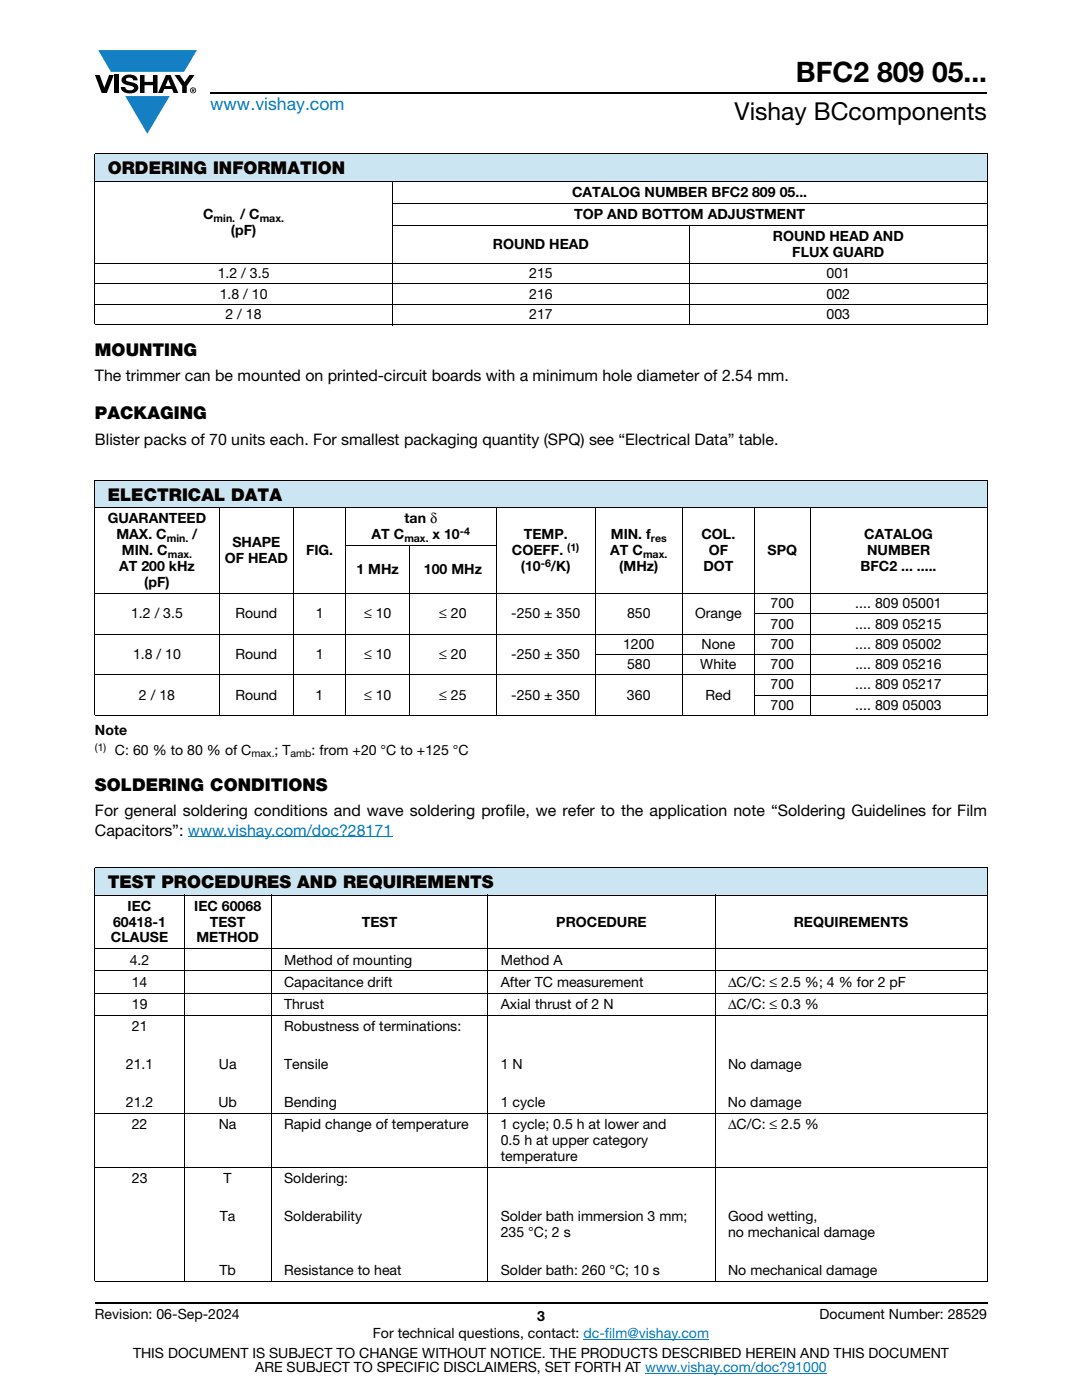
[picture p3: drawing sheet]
<svg xmlns="http://www.w3.org/2000/svg" width="216mm" height="279mm" viewBox="0 0 216 279" stroke-linecap="round" stroke-linejoin="round" font-family="sans-serif">
<defs><g id="words">
<text font-size="5.6" x="158.8" y="16.4">BFC2 809 05...</text>
<text font-size="4.9" x="146.6" y="24">Vishay BCcomponents</text>
<text font-size="3.5" fill="#007ec4" x="42" y="21.9">www.vishay.com</text>
<g font-size="3.5">
<text x="21.5" y="34.8">ORDERING INFORMATION</text>
<text x="18.9" y="71">MOUNTING</text>
<text x="18.9" y="83.7">PACKAGING</text>
<text x="21.5" y="99.9">ELECTRICAL DATA</text>
<text x="18.9" y="157.8">SOLDERING CONDITIONS</text>
<text x="21.5" y="177.2">TEST PROCEDURES AND REQUIREMENTS</text>
</g>
<g font-size="3.2">
<text x="18.9" y="76.1">The trimmer can be mounted on printed-circuit boards with a minimum hole diameter of 2.54 mm.</text>
<text x="18.9" y="88.8">Blister packs of 70 units each. For smallest packaging quantity (SPQ) see “Electrical Data” table.</text>
<text x="18.9" y="162.9">For general soldering conditions and wave soldering profile, we refer to the application note “Soldering Guidelines for Film</text>
<text x="18.9" y="166.8">Capacitors”: www.vishay.com/doc?28171</text>
</g>
<g font-size="2.8">
<text x="114.2" y="39.3">CATALOG NUMBER BFC2 809 05...</text>
<text x="40.6" y="43.7">C</text>
<text x="46.1" y="46.9">(pF)</text>
<text x="47.9" y="43.7">/ C</text>
<text x="114.6" y="43.7">TOP AND BOTTOM ADJUSTMENT</text>
<text x="98.3" y="49.7">ROUND HEAD</text>
<text x="154.2" y="48.1">ROUND HEAD AND</text>
<text x="158.1" y="51.3">FLUX GUARD</text>
<text x="43.4" y="55.5">1.2 / 3.5</text>
<text x="43.8" y="59.6">1.8 / 10</text>
<text x="105.6" y="55.5">215</text>
<text x="105.6" y="59.6">216</text>
<text x="164.9" y="55.5">001</text>
<text x="164.9" y="59.6">002</text>
<text x="45" y="63.7">2 / 18</text>
<text x="105.6" y="63.7">217</text>
<text x="164.9" y="63.7">003</text>
<text x="21.5" y="104.4">GUARANTEED</text>
<text x="23.2" y="107.6">MAX. C</text>
<text x="38.4" y="107.6">/</text>
<text x="74.1" y="107.6">AT C</text>
<text x="80.7" y="104.4">tan δ</text>
<text x="86.3" y="107.6">x 10</text>
<text x="104.5" y="107.6">TEMP.</text>
<text x="121.9" y="107.6">MIN. f</text>
<text x="140" y="107.6">COL.</text>
<text x="172.5" y="107.6">CATALOG</text>
<text x="23.8" y="114">AT 200 kHz</text>
<text x="24.3" y="110.8">MIN. C</text>
<text x="44.9" y="112.4">OF HEAD</text>
<text x="46.4" y="109.2">SHAPE</text>
<text x="61.1" y="110.8">FIG.</text>
<text x="102.2" y="110.8">COEFF.</text>
<text x="103.9" y="114">(10</text>
<text x="109.9" y="114">/K)</text>
<text x="121.8" y="110.8">AT C</text>
<text x="123.6" y="114">(MHz)</text>
<text x="140.4" y="114">DOT</text>
<text x="141.4" y="110.8">OF</text>
<text x="153.2" y="110.8">SPQ</text>
<text x="171.7" y="114">BFC2 ... .....</text>
<text x="173" y="110.8">NUMBER</text>
<text x="28.8" y="117.1">(pF)</text>
<text x="71.1" y="114.6">1 MHz</text>
<text x="84.6" y="114.6">100 MHz</text>
<text x="26.2" y="123.4">1.2 / 3.5</text>
<text x="47" y="123.4">Round</text>
<text x="63" y="123.4">1</text>
<text x="72.6" y="123.4">≤ 10</text>
<text x="87.7" y="123.4">≤ 20</text>
<text x="102" y="123.4">-250 ± 350</text>
<text x="125.1" y="123.4">850</text>
<text x="138.7" y="123.4">Orange</text>
<text x="153.8" y="121.4">700</text>
<text x="153.8" y="125.4">700</text>
<text x="170.7" y="121.4">.... 809 05001</text>
<text x="170.7" y="125.4">.... 809 05215</text>
<text x="26.5" y="131.5">1.8 / 10</text>
<text x="47" y="131.5">Round</text>
<text x="63" y="131.5">1</text>
<text x="72.6" y="131.5">≤ 10</text>
<text x="87.7" y="131.5">≤ 20</text>
<text x="102" y="131.5">-250 ± 350</text>
<text x="124.3" y="129.5">1200</text>
<text x="140" y="129.5">None</text>
<text x="153.8" y="129.5">700</text>
<text x="170.7" y="129.5">.... 809 05002</text>
<text x="125.1" y="133.5">580</text>
<text x="139.7" y="133.5">White</text>
<text x="153.8" y="137.6">700</text>
<text x="153.8" y="133.5">700</text>
<text x="170.7" y="137.6">.... 809 05217</text>
<text x="170.7" y="133.5">.... 809 05216</text>
<text x="27.7" y="139.6">2 / 18</text>
<text x="47" y="139.6">Round</text>
<text x="63" y="139.6">1</text>
<text x="72.6" y="139.6">≤ 10</text>
<text x="87.7" y="139.6">≤ 25</text>
<text x="102" y="139.6">-250 ± 350</text>
<text x="125.1" y="139.6">360</text>
<text x="140.8" y="139.6">Red</text>
<text x="153.8" y="141.7">700</text>
<text x="170.7" y="141.7">.... 809 05003</text>
<text x="18.9" y="146.8">Note</text>
<text x="22.9" y="150.7">C: 60 % to 80 % of C</text>
<text x="54.8" y="150.7">; T</text>
<text x="62.2" y="150.7">: from +20 °C to +125 °C</text>
<text x="22.6" y="184.9">60418-1</text>
<text x="25.5" y="181.7">IEC</text>
<text x="38.8" y="181.7">IEC 60068</text>
<text x="41.9" y="184.9">TEST</text>
<text x="72.2" y="184.9">TEST</text>
<text x="111" y="184.9">PROCEDURE</text>
<text x="158.4" y="184.9">REQUIREMENTS</text>
<text x="22.1" y="188.1">CLAUSE</text>
<text x="39.2" y="188.1">METHOD</text>
<text x="25.9" y="192.5">4.2</text>
<text x="26.3" y="196.9">14</text>
<text x="56.7" y="196.9">Capacitance drift</text>
<text x="56.7" y="192.5">Method of mounting</text>
<text x="99.9" y="196.9">After TC measurement</text>
<text x="99.9" y="192.5">Method A</text>
<text x="145.3" y="196.9">ΔC/C: ≤ 2.5 %; 4 % for 2 pF</text>
<text x="26.3" y="201.3">19</text>
<text x="56.7" y="201.3">Thrust</text>
<text x="99.9" y="201.3">Axial thrust of 2 N</text>
<text x="145.3" y="201.3">ΔC/C: ≤ 0.3 %</text>
<text x="26.3" y="205.7">21</text>
<text x="56.7" y="205.7">Robustness of terminations:</text>
<text x="25.1" y="213.3">21.1</text>
<text x="43.7" y="213.3">Ua</text>
<text x="56.7" y="213.3">Tensile</text>
<text x="99.9" y="213.3">1 N</text>
<text x="145.3" y="213.3">No damage</text>
<text x="25.1" y="220.9">21.2</text>
<text x="43.6" y="220.9">Ub</text>
<text x="56.7" y="220.9">Bending</text>
<text x="99.9" y="220.9">1 cycle</text>
<text x="145.3" y="220.9">No damage</text>
<text x="26.3" y="225.3">22</text>
<text x="43.7" y="225.3">Na</text>
<text x="56.7" y="225.3">Rapid change of temperature</text>
<text x="99.9" y="225.3">1 cycle; 0.5 h at lower and</text>
<text x="145.3" y="225.3">ΔC/C: ≤ 2.5 %</text>
<text x="99.9" y="228.5">0.5 h at upper category</text>
<text x="99.9" y="231.6">temperature</text>
<text x="26.3" y="236.1">23</text>
<text x="44.6" y="236.1">T</text>
<text x="56.7" y="236.1">Soldering:</text>
<text x="43.9" y="243.6">Ta</text>
<text x="56.7" y="243.6">Solderability</text>
<text x="99.9" y="243.6">Solder bath immersion 3 mm;</text>
<text x="145.3" y="243.6">Good wetting,</text>
<text x="99.9" y="246.8">235 °C; 2 s</text>
<text x="145.3" y="246.8">no mechanical damage</text>
<text x="43.8" y="254.4">Tb</text>
<text x="56.7" y="254.4">Resistance to heat</text>
<text x="99.9" y="254.4">Solder bath: 260 °C; 10 s</text>
<text x="145.3" y="254.4">No mechanical damage</text>
<text x="18.9" y="263.3">Revision: 06-Sep-2024</text>
<text x="107.2" y="263.6">3</text>
<text x="163.6" y="263.3">Document Number: 28529</text>
<text x="74.4" y="267.1">For technical questions, contact: dc-film@vishay.com</text>
<text x="26.5" y="271">THIS DOCUMENT IS SUBJECT TO CHANGE WITHOUT NOTICE. THE PRODUCTS DESCRIBED HEREIN AND THIS DOCUMENT</text>
<text x="50.9" y="273.8">ARE SUBJECT TO SPECIFIC DISCLAIMERS, SET FORTH AT www.vishay.com/doc?91000</text>
</g>
<g font-size="2.1">
<text x="42.6" y="44.2">min.</text>
<text x="51.8" y="44.2">max.</text>
<text x="91.8" y="106.8">-4</text>
<text x="33.3" y="108.1">min.</text>
<text x="33.5" y="111.3">max.</text>
<text x="80.7" y="108.1">max.</text>
<text x="107.9" y="113.1">-6</text>
<text x="113.2" y="109.9">(1)</text>
<text x="128.3" y="111.3">max.</text>
<text x="129.9" y="108.1">res</text>
<text x="18.9" y="149.8">(1)</text>
<text x="50.2" y="151.2">max.</text>
<text x="58" y="151.2">amb</text>
</g>
</g></defs>
<g fill="#147fc3">
<path d="M19.6 10h19.7l-2.6 4.3h-1.1h-13.5z"/>
<path d="M25 19.2h8.9l-4.5 7.5z"/>
</g>
<g fill="#000">
<path d="M18.9 15h1l.9 2.5 1-2.5h.9l-1.4 3.6h-1zM22.9 15h.9v3.6h-.9zM24.6 15.3a2.1 2.1 0 0 1 2.8 .3l.1 .4h-.9a.79 .79 0 0 0-.7-.5 .79 .79 0 0 0-.8 .4l.3 .3 1 .2a1.08 1.08 0 0 1 1.2 1 1.08 1.08 0 0 1-1.1 1.2 1.73 1.73 0 0 1-2.4-1.2h.9a.96 .96 0 0 0 .8 .6 .96 .96 0 0 0 .9-.4 1.31 1.31 0 0 0-1.2-.6 1.03 1.03 0 0 1-1.1-.6 1.03 1.03 0 0 1 .2-1.1zM27.9 15h.9v1.3h1.7v-1.3h.9v3.6h-.9v-1.6h-1.7v1.6h-.9zM34.8 15h1.1l.9 1.4 1-1.4h1l-1.5 2.2v1.4h-.9v-1.4z"/>
<path d="M33.6 15.9l.5 1.3h-1.1zM33.1 15l-1.6 3.6h1l.3-.8h1.5l.3 .8h1l-1.6-3.6z"/>
<path d="M38.4 17.8h.2v.2h-.2zM38.3 17.7v.7h.1v-.3l.4 .3-.2-.3 .2-.2-.1-.2z"/>
<path d="M38.1 18a.46 .46 0 0 1 .9 0 .46 .46 0 0 1-.9 0zM37.9 18a.6 .6 0 0 0 1.2 0 .6 .6 0 0 0-1.2 0z"/>
</g>
<path d="M42 18.6h155M18.9 260h178.1" fill="none" stroke="#000" stroke-width=".36"/>
<path d="M37.5 167h40.8M116.4 267.3h25.1M128.7 274h36.3" fill="none" stroke="#007ec4" stroke-width=".2"/>
<g fill="#cce5f3">
<path d="M18.9 30.7h178.1v5.5h-178.1z"/>
<path d="M18.9 95.8h178.1v5.5h-178.1z"/>
<path d="M18.9 173.1h178.1v5.5h-178.1z"/>
</g>
<g fill="none" stroke="#000" stroke-width=".2">
<path d="M18.9 30.7h178.1M18.9 36.2h178.1M18.9 30.8v33.9M78.3 36.1v28.8M197 30.8v33.9M18.9 52.6h178.1M18.9 56.7h178.1M78.2 40.6h118.8M78.2 45h118.8M137.6 44.9v20M18.9 60.7h178.1M18.9 64.8h178.1"/>
<path d="M18.9 95.8h178.1M18.9 95.9v46.8M197 95.9v46.8M18.9 101.3h178.1M18.9 118.4h178.1M43.7 101.2v41.7M58.6 101.2v41.7M68.9 108.9h30.2M69 101.2v41.7M81.8 108.8v34.1M99 101.2v41.7M118.8 101.2v41.7"/>
<path d="M136.1 101.2v41.7M150.6 101.2v41.7M161.6 101.2v41.7M18.9 126.6h178.1M18.9 134.7h178.1M118.7 130.6h78.3M150.5 122.5h46.5M150.5 138.7h46.5M18.9 142.8h178.1M18.9 173.1h178.1M18.9 178.6h178.1M18.9 173.2v82.4"/>
<path d="M36.7 178.5v77.3M54.1 178.5v77.3M97.3 178.5v77.3M142.7 178.5v77.3M197 173.2v82.4M18.9 189.4h178.1M18.9 193.8h178.1M18.9 198.2h178.1M18.9 202.6h178.1M18.9 222.2h178.1M18.9 232.9h178.1M18.9 255.7h178.1"/>
</g>
<use href="#words"/>
</svg>
